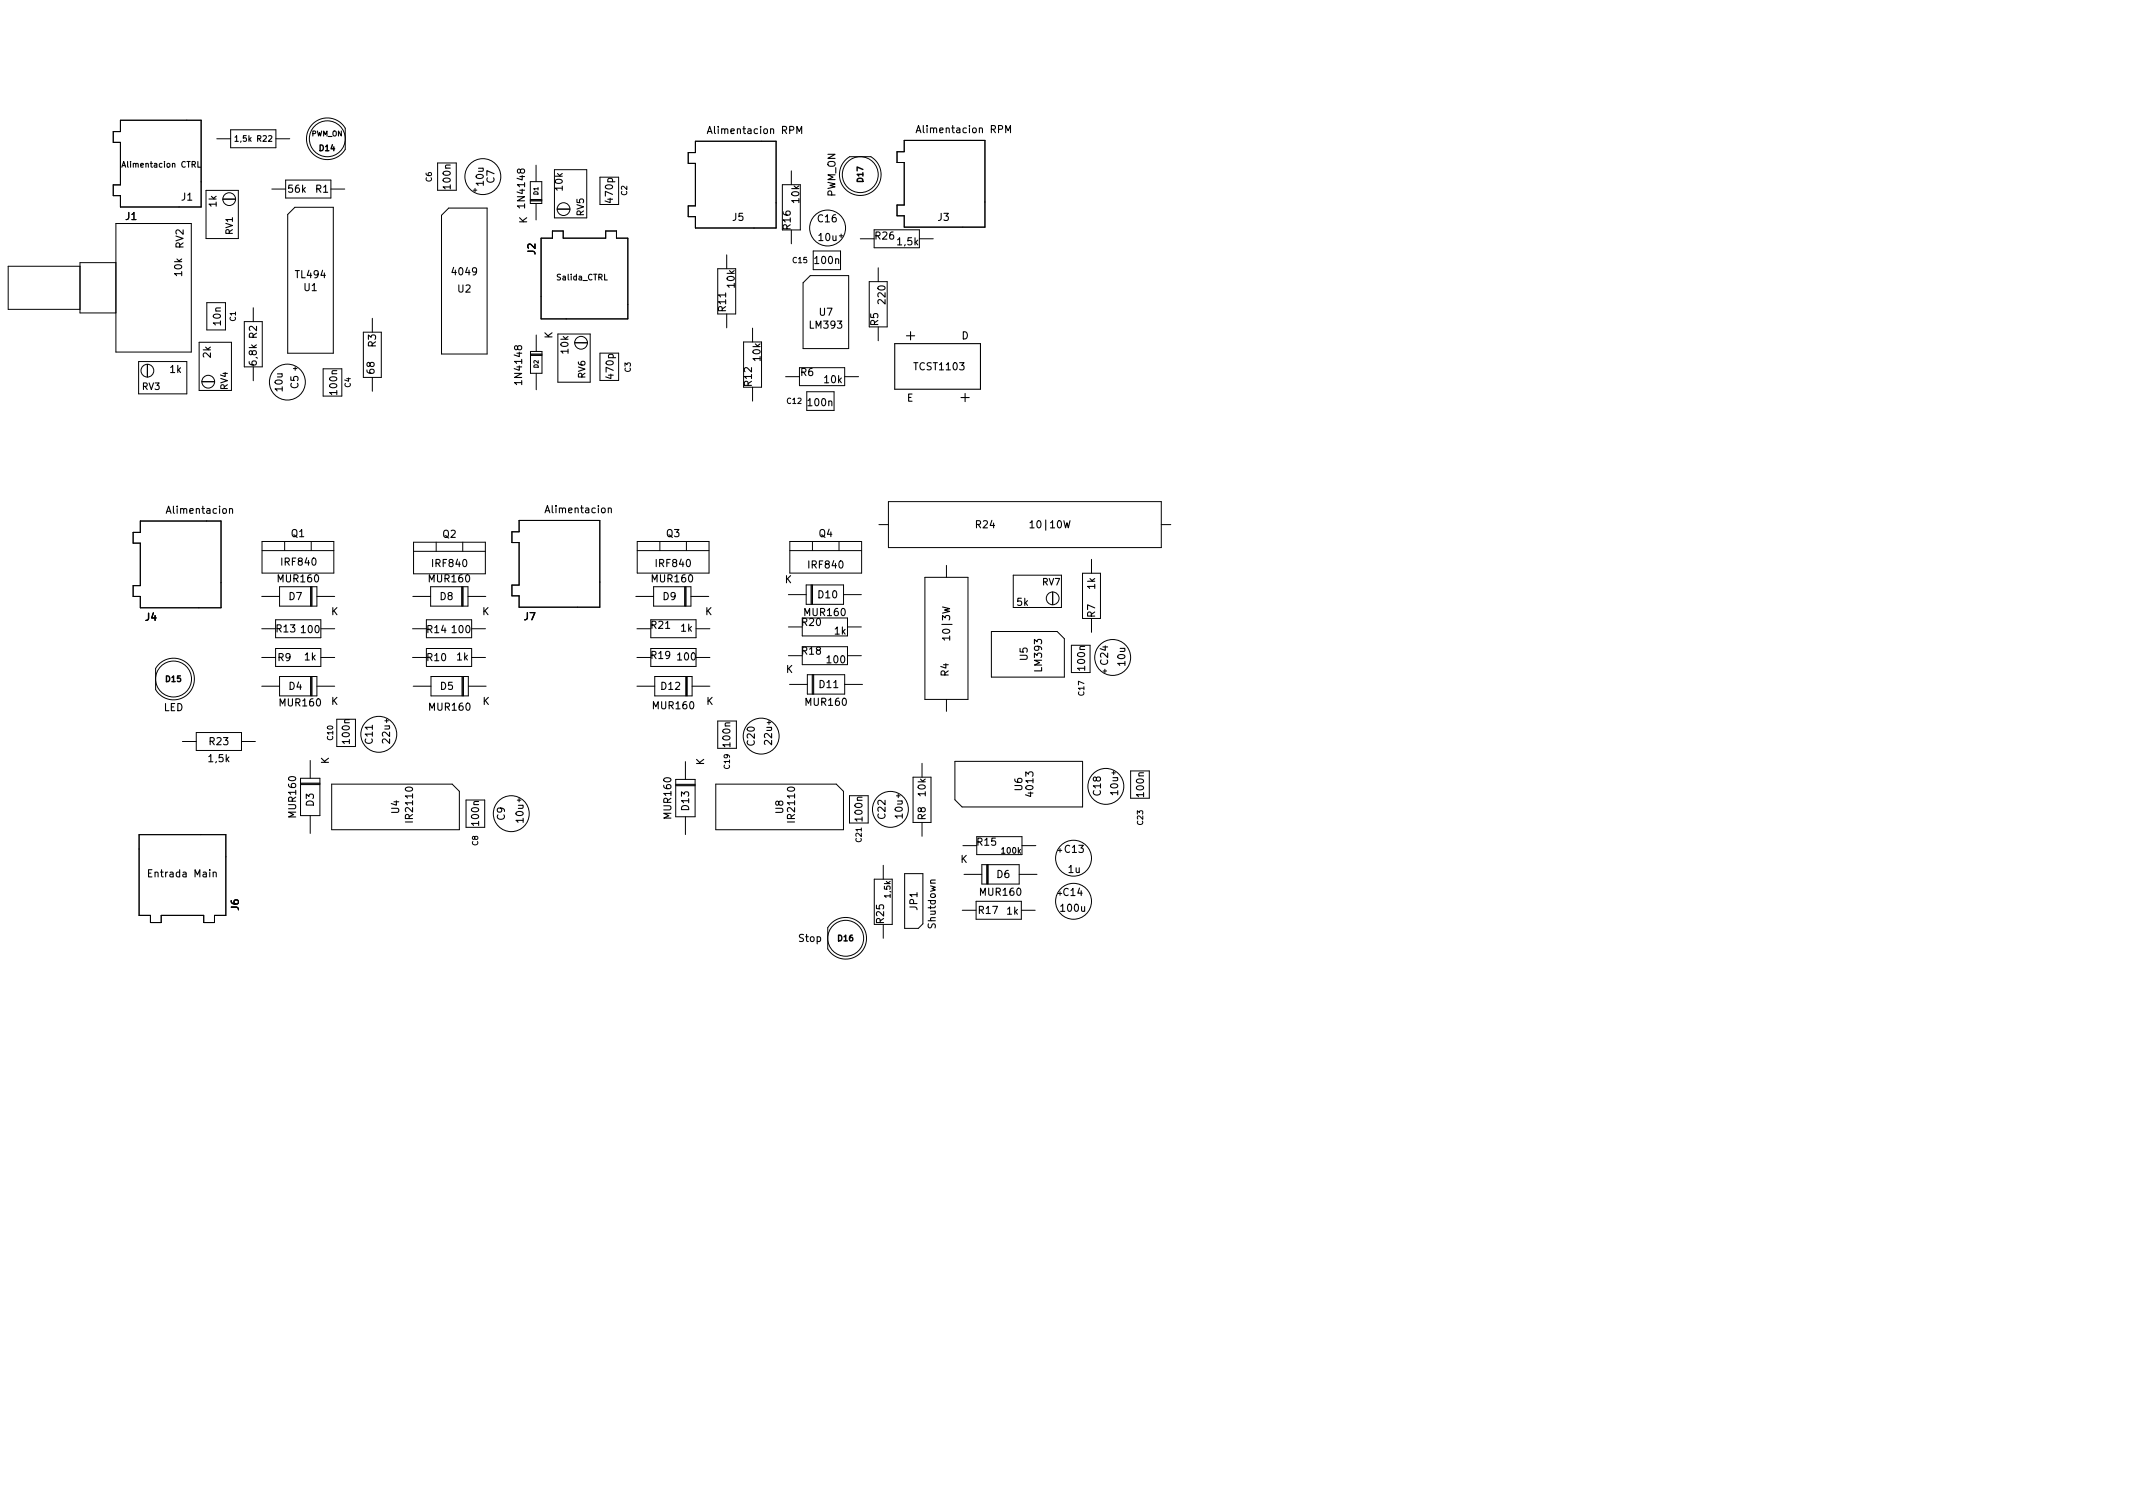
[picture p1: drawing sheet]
<svg xmlns="http://www.w3.org/2000/svg" width="297mm" height="210mm" viewBox="0 0 297 210" stroke-linecap="round" stroke-linejoin="round" font-family="sans-serif">
<defs><g id="words">
<g font-size="2.1">
<text x="126.2" y="47.4">+</text>
<text x="133.8" y="56">+</text>
</g>
<g font-size="1.4">
<text x="99" y="18.6">Alimentacion RPM</text>
<text x="128.1" y="18.5">Alimentacion RPM</text>
<text x="25.3" y="27.9">J1</text>
<text x="30.2" y="28.8" transform="rotate(-90 30.2 28.8)">1k</text>
<text x="40.2" y="26.8">56k</text>
<text x="44" y="26.8">R1</text>
<text x="62.7" y="26.2" transform="rotate(-90 62.7 26.2)">100n</text>
<text x="67.3" y="25.8" transform="rotate(-90 67.3 25.8)">10u</text>
<text x="68.9" y="25.5" transform="rotate(-90 68.9 25.5)">C7</text>
<text x="73.1" y="28.7" transform="rotate(-90 73.1 28.7)">1N4148</text>
<text x="78.4" y="26.5" transform="rotate(-90 78.4 26.5)">10k</text>
<text x="85.4" y="28.1" transform="rotate(-90 85.4 28.1)">470p</text>
<text x="111.3" y="28.2" transform="rotate(-90 111.3 28.2)">10k</text>
<text x="116.3" y="27.5" transform="rotate(-90 116.3 27.5)">PWM_ON</text>
<text x="17.5" y="30.6">J1</text>
<text x="25.6" y="34.6" transform="rotate(-90 25.6 34.6)">RV2</text>
<text x="73.4" y="31.1" transform="rotate(-90 73.4 31.1)">K</text>
<text x="74.6" y="35.4" transform="rotate(-90 74.6 35.4)">J2</text>
<text x="102" y="30.7">J5</text>
<text x="110.1" y="31.9" transform="rotate(-90 110.1 31.9)">R16</text>
<text x="113.9" y="30.9">C16</text>
<text x="114.1" y="33.5">10u</text>
<text x="121.9" y="33.3">R26</text>
<text x="125" y="34.1">1,5k</text>
<text x="130.6" y="30.7">J3</text>
<text x="25.3" y="38.4" transform="rotate(-90 25.3 38.4)">10k</text>
<text x="41.2" y="38.7">TL494</text>
<text x="42.3" y="40.5">U1</text>
<text x="63.1" y="38.3">4049</text>
<text x="63.8" y="40.7">U2</text>
<text x="102.3" y="40" transform="rotate(-90 102.3 40)">10k</text>
<text x="113.6" y="36.7">100n</text>
<text x="30.8" y="45.2" transform="rotate(-90 30.8 45.2)">10n</text>
<text x="76.9" y="47.2" transform="rotate(-90 76.9 47.2)">K</text>
<text x="101.1" y="43.3" transform="rotate(-90 101.1 43.3)">R11</text>
<text x="112.8" y="45.7">LM393</text>
<text x="114.1" y="44">U7</text>
<text x="122.3" y="45.3" transform="rotate(-90 122.3 45.3)">R5</text>
<text x="123.3" y="42.2" transform="rotate(-90 123.3 42.2)">220</text>
<text x="133.9" y="47.2">D</text>
<text x="23.7" y="51.9">1k</text>
<text x="29.3" y="49.8" transform="rotate(-90 29.3 49.8)">2k</text>
<text x="35.7" y="50.8" transform="rotate(-90 35.7 50.8)">6,8k R2</text>
<text x="52.2" y="52" transform="rotate(-90 52.2 52)">68</text>
<text x="52.3" y="48.3" transform="rotate(-90 52.3 48.3)">R3</text>
<text x="72.7" y="53.3" transform="rotate(-90 72.7 53.3)">1N4148</text>
<text x="79.1" y="49.2" transform="rotate(-90 79.1 49.2)">10k</text>
<text x="85.4" y="52.6" transform="rotate(-90 85.4 52.6)">470p</text>
<text x="104.7" y="53.7" transform="rotate(-90 104.7 53.7)">R12</text>
<text x="105.9" y="50.2" transform="rotate(-90 105.9 50.2)">10k</text>
<text x="111.5" y="52.3">R6</text>
<text x="114.8" y="53.3">10k</text>
<text x="127.4" y="51.5">TCST1103</text>
<text x="39.3" y="54.4" transform="rotate(-90 39.3 54.4)">10u</text>
<text x="41.6" y="54.1" transform="rotate(-90 41.6 54.1)">C5</text>
<text x="47" y="54.8" transform="rotate(-90 47 54.8)">100n</text>
<text x="112.6" y="56.5">100n</text>
<text x="126.3" y="55.9">E</text>
<text x="23.5" y="71.5">Alimentacion</text>
<text x="76.2" y="71.4">Alimentacion</text>
<text x="40.6" y="74.8">Q1</text>
<text x="61.7" y="74.9">Q2</text>
<text x="92.8" y="74.8">Q3</text>
<text x="114.1" y="74.8">Q4</text>
<text x="135.9" y="73.5">R24</text>
<text x="143.8" y="73.5">10|10W</text>
<text x="38.8" y="81.1">MUR160</text>
<text x="39.3" y="78.7">IRF840</text>
<text x="40.3" y="83.5">D7</text>
<text x="59.8" y="81.1">MUR160</text>
<text x="60.3" y="78.9">IRF840</text>
<text x="61.3" y="83.5">D8</text>
<text x="90.9" y="81.1">MUR160</text>
<text x="91.5" y="78.9">IRF840</text>
<text x="92.3" y="83.5">D9</text>
<text x="109.3" y="81.2">K</text>
<text x="112.7" y="79.1">IRF840</text>
<text x="114" y="83.3">D10</text>
<text x="152.5" y="82" transform="rotate(-90 152.5 82)">1k</text>
<text x="20.2" y="86.4">J4</text>
<text x="38.5" y="88">R13</text>
<text x="42" y="88.1">100</text>
<text x="46.1" y="85.6">K</text>
<text x="59.5" y="88.1">R14</text>
<text x="63" y="88.1">100</text>
<text x="67.1" y="85.6">K</text>
<text x="73" y="86.3">J7</text>
<text x="90.7" y="87.5">R21</text>
<text x="94.8" y="87.9">1k</text>
<text x="98.2" y="85.6">K</text>
<text x="111.7" y="87.1">R20</text>
<text x="112.1" y="85.8">MUR160</text>
<text x="116.2" y="88.3">1k</text>
<text x="132.3" y="88.9" transform="rotate(-90 132.3 88.9)">10|3W</text>
<text x="141.6" y="84.3">5k</text>
<text x="152.5" y="85.9" transform="rotate(-90 152.5 85.9)">R7</text>
<text x="38.7" y="92">R9</text>
<text x="42.4" y="91.9">1k</text>
<text x="59.5" y="92">R10</text>
<text x="63.6" y="91.9">1k</text>
<text x="90.7" y="91.7">R19</text>
<text x="94.4" y="91.9">100</text>
<text x="109.4" y="93.7">K</text>
<text x="111.7" y="91.1">R18</text>
<text x="114.1" y="95.8">D11</text>
<text x="115.2" y="92.3">100</text>
<text x="132.1" y="94.1" transform="rotate(-90 132.1 94.1)">R4</text>
<text x="143.1" y="91.9" transform="rotate(-90 143.1 91.9)">U5</text>
<text x="145.1" y="93.4" transform="rotate(-90 145.1 93.4)">LM393</text>
<text x="151.1" y="93.2" transform="rotate(-90 151.1 93.2)">100n</text>
<text x="154.3" y="92.5" transform="rotate(-90 154.3 92.5)">C24</text>
<text x="156.7" y="92.6" transform="rotate(-90 156.7 92.6)">10u</text>
<text x="22.8" y="99">LED</text>
<text x="39.1" y="98.3">MUR160</text>
<text x="40.3" y="96">D4</text>
<text x="46.1" y="98.1">K</text>
<text x="59.9" y="98.9">MUR160</text>
<text x="61.3" y="96">D5</text>
<text x="67.2" y="98.1">K</text>
<text x="91" y="98.7">MUR160</text>
<text x="92.1" y="96">D12</text>
<text x="98.4" y="98.1">K</text>
<text x="112.3" y="98.3">MUR160</text>
<text x="29.1" y="106.1">1,5k</text>
<text x="29.2" y="103.7">R23</text>
<text x="45.8" y="106.4" transform="rotate(-90 45.8 106.4)">K</text>
<text x="48.7" y="103.4" transform="rotate(-90 48.7 103.4)">100n</text>
<text x="51.9" y="103.5" transform="rotate(-90 51.9 103.5)">C11</text>
<text x="54.3" y="103.4" transform="rotate(-90 54.3 103.4)">22u</text>
<text x="98.1" y="106.6" transform="rotate(-90 98.1 106.6)">K</text>
<text x="101.7" y="103.9" transform="rotate(-90 101.7 103.9)">100n</text>
<text x="105.1" y="103.8" transform="rotate(-90 105.1 103.8)">C20</text>
<text x="107.5" y="103.6" transform="rotate(-90 107.5 103.6)">22u</text>
<text x="41.2" y="113.7" transform="rotate(-90 41.2 113.7)">MUR160</text>
<text x="43.7" y="112.2" transform="rotate(-90 43.7 112.2)">D3</text>
<text x="55.6" y="113.2" transform="rotate(-90 55.6 113.2)">U4</text>
<text x="93.5" y="113.9" transform="rotate(-90 93.5 113.9)">MUR160</text>
<text x="96" y="112.8" transform="rotate(-90 96 112.8)">D13</text>
<text x="109.1" y="113.2" transform="rotate(-90 109.1 113.2)">U8</text>
<text x="123.3" y="114" transform="rotate(-90 123.3 114)">C22</text>
<text x="125.7" y="113.9" transform="rotate(-90 125.7 113.9)">10u</text>
<text x="128.9" y="110.8" transform="rotate(-90 128.9 110.8)">10k</text>
<text x="142.4" y="110.1" transform="rotate(-90 142.4 110.1)">U6</text>
<text x="143.9" y="110.7" transform="rotate(-90 143.9 110.7)">4013</text>
<text x="153.3" y="110.7" transform="rotate(-90 153.3 110.7)">C18</text>
<text x="155.7" y="110.6" transform="rotate(-90 155.7 110.6)">10u</text>
<text x="159.3" y="110.8" transform="rotate(-90 159.3 110.8)">100n</text>
<text x="57.5" y="114.3" transform="rotate(-90 57.5 114.3)">IR2110</text>
<text x="66.7" y="114.8" transform="rotate(-90 66.7 114.8)">100n</text>
<text x="70.3" y="114.2" transform="rotate(-90 70.3 114.2)">C9</text>
<text x="72.9" y="114.5" transform="rotate(-90 72.9 114.5)">10u</text>
<text x="110.7" y="114.3" transform="rotate(-90 110.7 114.3)">IR2110</text>
<text x="120.1" y="114.2" transform="rotate(-90 120.1 114.2)">100n</text>
<text x="128.9" y="114.1" transform="rotate(-90 128.9 114.1)">R8</text>
<text x="136.1" y="117.7">R15</text>
<text x="148.3" y="118.7">C13</text>
<text x="21" y="122.1">Entrada Main</text>
<text x="133.7" y="120.1">K</text>
<text x="136.6" y="124.7">MUR160</text>
<text x="138.8" y="122.2">D6</text>
<text x="148.1" y="124.7">C14</text>
<text x="148.8" y="121.5">1u</text>
<text x="33.3" y="126.7" transform="rotate(-90 33.3 126.7)">J6</text>
<text x="111.3" y="131.1">Stop</text>
<text x="123.1" y="128.5" transform="rotate(-90 123.1 128.5)">R25</text>
<text x="127.8" y="126.7" transform="rotate(-90 127.8 126.7)">JP1</text>
<text x="130.3" y="129.2" transform="rotate(-90 130.3 129.2)">Shutdown</text>
<text x="136.3" y="127.2">R17</text>
<text x="140.2" y="127.3">1k</text>
<text x="147.8" y="126.9">100u</text>
</g>
<g font-size="1.3">
<text x="32.4" y="32.7" transform="rotate(-90 32.4 32.7)">RV1</text>
<text x="81.3" y="30.1" transform="rotate(-90 81.3 30.1)">RV5</text>
<text x="81.5" y="52.7" transform="rotate(-90 81.5 52.7)">RV6</text>
<text x="19.8" y="54.3">RV3</text>
<text x="31.7" y="54.3" transform="rotate(-90 31.7 54.3)">RV4</text>
<text x="145.2" y="81.5">RV7</text>
</g>
<g font-size="1.1">
<text x="17.3" y="23.3">Alimentacion CTRL</text>
<text x="32.8" y="19.7">1,5k</text>
<text x="35.8" y="19.7">R22</text>
<text x="44.5" y="21">D14</text>
<text x="60.1" y="25.3" transform="rotate(-90 60.1 25.3)">C6</text>
<text x="87.3" y="27.2" transform="rotate(-90 87.3 27.2)">C2</text>
<text x="120.2" y="25.3" transform="rotate(-90 120.2 25.3)">D17</text>
<text x="77.6" y="39">Salida_CTRL</text>
<text x="110.4" y="36.6">C15</text>
<text x="32.8" y="44.7" transform="rotate(-90 32.8 44.7)">C1</text>
<text x="48.8" y="53.9" transform="rotate(-90 48.8 53.9)">C4</text>
<text x="87.8" y="51.8" transform="rotate(-90 87.8 51.8)">C3</text>
<text x="109.6" y="56.2">C12</text>
<text x="23.1" y="94.9">D15</text>
<text x="151" y="96.8" transform="rotate(-90 151 96.8)">C17</text>
<text x="46.4" y="103" transform="rotate(-90 46.4 103)">C10</text>
<text x="101.6" y="107" transform="rotate(-90 101.6 107)">C19</text>
<text x="66.6" y="117.7" transform="rotate(-90 66.6 117.7)">C8</text>
<text x="120" y="117.2" transform="rotate(-90 120 117.2)">C21</text>
<text x="139.6" y="118.8">100k</text>
<text x="159.2" y="114.8" transform="rotate(-90 159.2 114.8)">C23</text>
<text x="124" y="124.9" transform="rotate(-90 124 124.9)">1,5k</text>
<text x="116.7" y="131">D16</text>
</g>
<text font-size="1" x="43.4" y="19">PWM_ON</text>
<g font-size=".8">
<text x="75" y="27.1" transform="rotate(-90 75 27.1)">D1</text>
<text x="75" y="51.2" transform="rotate(-90 75 51.2)">D2</text>
</g>
</g></defs>
<path d="M98.5 18.6l.3-1 .4 1M127.6 18.5l.3-1 .3 1M124.6 47.8h11.9v6.4h-11.9z" fill="none" stroke="#000" stroke-width=".15"/>
<g fill="none" stroke="#000" stroke-width=".14">
<path d="M16.8 16.7h11.2v12.1h-11.2v-1.6h-1v-1.5h1v-5.9h-1v-1.5h1zM30.2 19.3h1.9M32.1 18.1h6.3v2.5h-6.3zM38.4 19.3h1.9M43.5 17.3a2.9 2.9 0 0 1 4.6 .6v2.9a2.9 2.9 0 0 1-4.3 .8 2.9 2.9 0 0 1-.3-4.3zM96.8 19.7h11.3v12h-11.3v-1.5h-1v-1.5h1v-6h-1v-1.5h1zM125.9 19.5h11.3v12.1h-11.3v-1.6h-1v-1.5h1v-5.9h-1v-1.5h1zM11.1 37.1h-10v6h10M16.1 31.1h10.5v17.9h-10.5zM16.1 36.6h-5v7h5M28.7 26.5h4.5v6.7h-4.5zM31 27.7h1.8"/>
<path d="M37.9 26.3h1.9M39.8 25.1h6.3v2.5h-6.3zM40.1 29.9l1-1h5.3v20.3h-6.3zM46.1 26.3h1.9M60.9 22.7h2.6v3.8h-2.6zM61.5 30l1-1h5.3v20.3h-6.3zM65.9 26.5h.5M66.2 26.2v.5M73.8 28h1.6M73.8 27.8h1.6M73.8 27.9h1.6M73.8 25.3h1.6v3h-1.6z"/>
<path d="M74.7 23v2.3M74.7 28.3v2.3M75.4 33.2h1.5v-1h1.5v1h6v-1h1.4v1h1.6v11.2h-12zM77.2 23.6h4.5v6.7h-4.5zM77.6 29.1h1.8M83.5 24.7h2.6v3.8h-2.6zM100 37.4h2.4v6.3h-2.4zM101.2 35.5v1.9M108.9 25.7h2.6v6.3h-2.6zM110.2 23.8v1.9M110.2 32v1.9M112.8 38.4h5.4v10.1h-6.4v-9.1z"/>
<path d="M113.2 34.9h3.9v2.6h-3.9zM116.9 32.8h.5M117.1 32.6v.5M117.7 22.3l.6-.5h3a2.9 2.9 0 0 1 .9 4.2 2.9 2.9 0 0 1-4.3 .5 2.9 2.9 0 0 1-.2-4.2zM119.8 33.2h1.9M121.1 39.2h2.4v6.3h-2.4zM121.7 32h6.3v2.5h-6.3zM122.3 37.3v1.9M128 33.2h2M19.3 50.3h6.7v4.5h-6.7zM20.5 50.7v1.8M27.7 47.7h4.5v6.7h-4.5z"/>
<path d="M28.1 53.1h1.8M28.8 42.1h2.6v3.8h-2.6zM34 44.8h2.5v6.3h-2.5zM35.3 42.9v1.9M35.3 51.1v1.9M40.9 51.3h.5M41.1 51.1v.5M45 51.4h2.6v3.8h-2.6zM50.6 46.3h2.5v6.3h-2.5zM51.9 44.3v2M51.9 52.6v1.9M73.9 48.9h1.6v3.1h-1.6z"/>
<path d="M73.9 49.4h1.6M73.9 49.5h1.6M73.9 49.3h1.6M74.7 46.6v2.3M74.7 52v2.3M77.7 46.5h4.5v6.7h-4.5zM80 47.7h1.8M83.5 49.2h2.6v3.8h-2.6zM101.2 43.7v1.9M103.5 47.6h2.6v6.3h-2.6zM104.8 45.7v1.9M104.8 53.9v1.9"/>
<path d="M109.4 52.4h1.9M111.3 51.2h6.3v2.5h-6.3zM112.4 54.5h3.7v2.6h-3.7zM117.6 52.4h2M122.3 45.5v1.9M19.5 72.5h11.3v12.1h-11.3v-1.6h-1v-1.5h1v-5.9h-1v-1.5h1zM36.5 75.4h10v4.4h-10zM36.5 76.7h10M39.6 75.4v1.3M43.3 75.4v1.3M57.6 76.8h10M57.6 75.5h10v4.4h-10z"/>
<path d="M60.7 75.5v1.3M64.4 75.5v1.3M72.3 72.5h11.2v12h-11.2v-1.5h-1v-1.5h1v-6h-1v-1.5h1zM88.7 75.4h10v4.4h-10zM88.7 76.7h10M91.9 75.4v1.3M95.6 75.4v1.3M110 75.4h10v4.4h-10zM110 76.7h10M113.1 75.4v1.3M116.8 75.4v1.3M122.4 73h1.3"/>
<path d="M123.7 69.8h38v6.4h-38zM131.8 78.7v1.7M150.8 79.8h2.4v6.3h-2.4zM152 77.9v1.9M161.7 73h1.3M22.1 92.5a2.9 2.9 0 0 1 4.3 .2 2.9 2.9 0 0 1-.5 4.2 2.9 2.9 0 0 1-4.2-.9v-2.9zM36.5 83h2.4M36.5 91.5h1.9M36.5 87.5h1.9M36.5 95.5h2.4M38.4 90.3h6.3v2.5h-6.3zM38.4 86.3h6.3v2.5h-6.3z"/>
<path d="M38.9 94.2h5.2v2.7h-5.2zM38.9 81.7h5.2v2.7h-5.2zM43.3 81.7v2.7M43.3 94.2v2.7M43.5 81.7v2.7M43.5 94.2v2.7M44.1 83h2.5M44.1 95.5h2.5M44.7 91.5h1.9M44.7 87.5h1.9M57.4 91.5h2M57.4 87.5h2"/>
<path d="M57.5 83h2.5M57.5 95.5h2.5M59.4 90.3h6.3v2.5h-6.3zM59.4 86.3h6.3v2.5h-6.3zM60 81.7h5.2v2.7h-5.2zM60 94.2h5.2v2.7h-5.2zM64.3 81.7v2.7M64.3 94.2v2.7M64.4 81.7v2.7M64.4 94.2v2.7M64.5 81.7v2.7M64.5 94.2v2.7"/>
<path d="M65.2 83h2.5M65.2 95.5h2.5M65.7 91.5h1.9M65.7 87.5h1.9M88.5 83h2.5M88.7 91.5h1.9M88.7 87.5h1.9M88.7 95.5h2.5M90.6 90.3h6.3v2.5h-6.3zM90.6 86.3h6.3v2.5h-6.3zM91 81.7h5.2v2.7h-5.2zM91.2 94.2h5.2v2.7h-5.2z"/>
<path d="M95.3 81.7v2.7M95.4 81.7v2.7M95.5 94.2v2.7M95.5 81.7v2.7M95.6 94.2v2.7M95.7 94.2v2.7M96.2 83h2.5M96.4 95.5h2.5M96.9 91.5h2M96.9 87.5h2M109.8 91.3h1.9M109.8 87.3h1.9"/>
<path d="M109.8 82.8h2.5M109.9 95.3h2.5M111.7 90h6.3v2.5h-6.3zM111.7 86h6.3v2.5h-6.3zM112.3 81.4h5.2v2.7h-5.2zM112.4 93.9h5.2v2.7h-5.2zM112.9 81.4v2.7M113.1 81.4v2.7M113.1 93.9v2.7M113.2 93.9v2.7M113.3 93.9v2.7M117.5 82.8h2.4"/>
<path d="M117.6 95.3h2.5M118 91.3h1.9M118 87.3h1.9M128.8 80.4h6v17h-6zM131.8 97.4v1.6M138.1 87.9h9.1l1 1v5.4h-10.1zM141.1 80.1h6.7v4.5h-6.7zM146.6 82.4v1.8M149.2 89.8h2.6v3.8h-2.6zM152 86.1v1.9M153.6 93.4h.5M153.9 93.2v.5"/>
<path d="M19.4 116.2h12.1v11.3h-1.6v1h-1.5v-1h-6v1h-1.5v-1h-1.5zM25.4 103.2h1.9M27.3 102h6.3v2.5h-6.3zM33.6 103.2h2M41.9 109h2.7M41.9 109.2h2.7M41.9 109.1h2.7M41.9 108.4h2.7v5.2h-2.7zM43.2 105.9v2.5M43.2 113.6v2.4M46.2 109.2h16.8l1 1v5.3h-17.8zM46.9 100.1h2.6v3.8h-2.6z"/>
<path d="M53.6 100.4h.5M53.8 100.1v.5M64.9 111.4h2.6v3.8h-2.6zM72 111.4h.5M72.3 111.2v.5M94.1 108.5h2.7v5.2h-2.7zM94.1 109.3h2.7M94.1 109.4h2.7M94.1 109.2h2.7M95.4 106v2.5M95.4 113.7v2.5M99.7 109.2h16.8l1 1v5.3h-17.8z"/>
<path d="M100 100.4h2.5v3.8h-2.5zM106.8 100.6h.5M107.1 100.4v.5M118.3 110.8h2.6v3.8h-2.6zM124.8 110.8h.5M125.1 110.6v.5M127.2 108.2h2.4v6.3h-2.4zM128.4 106.3v1.9M128.4 114.5v1.9M133 106h17.8v6.4h-16.8l-1-1zM134.1 117.7h1.9M136 116.5h6.3v2.5h-6.3z"/>
<path d="M142.3 117.7h1.9M147.4 118.4h.5M147.6 118.2v.5M154.8 107.6h.5M155.1 107.4v.5M157.5 107.3h2.5v3.8h-2.5zM115.7 128.6a2.9 2.9 0 0 1 4.3 .2 2.9 2.9 0 0 1-.5 4.2 2.9 2.9 0 0 1-4.2-.9v-2.9zM121.8 122.4h2.4v6.3h-2.4zM123 120.5v1.9M123 128.7v1.9M126 121.6h2.5v7l-.6 .7h-1.9zM134 126.7h1.9"/>
<path d="M134.2 121.7h2.5M135.9 125.5h6.3v2.5h-6.3zM136.7 120.4h5.2v2.7h-5.2zM137.4 120.4v2.7M137.5 120.4v2.7M137.6 120.4v2.7M141.9 121.7h2.5M142.2 126.7h2M147.4 124.4h.5M147.6 124.2v.5"/>
<circle cx="45.6" cy="19.3" r="2.5"/>
<circle cx="31.9" cy="27.7" r=".89"/>
<circle cx="67.2" cy="24.6" r="2.5"/>
<circle cx="78.5" cy="29.1" r=".89"/>
<circle cx="115.2" cy="31.7" r="2.5"/>
<circle cx="119.8" cy="24.3" r="2.5"/>
<circle cx="20.5" cy="51.6" r=".89"/>
<circle cx="29" cy="53.1" r=".89"/>
<circle cx="40" cy="53.2" r="2.5"/>
<circle cx="80.9" cy="47.7" r=".89"/>
<circle cx="24.2" cy="94.5" r="2.5"/>
<circle cx="146.6" cy="83.3" r=".89"/>
<circle cx="154.9" cy="91.5" r="2.5"/>
<circle cx="52.7" cy="102.2" r="2.5"/>
<circle cx="71.2" cy="113.3" r="2.5"/>
<circle cx="106" cy="102.5" r="2.5"/>
<circle cx="124" cy="112.7" r="2.5"/>
<circle cx="149.5" cy="119.5" r="2.5"/>
<circle cx="154" cy="109.5" r="2.5"/>
<circle cx="117.8" cy="130.6" r="2.5"/>
<circle cx="149.5" cy="125.5" r="2.5"/>
</g>
<use href="#words"/>
</svg>
